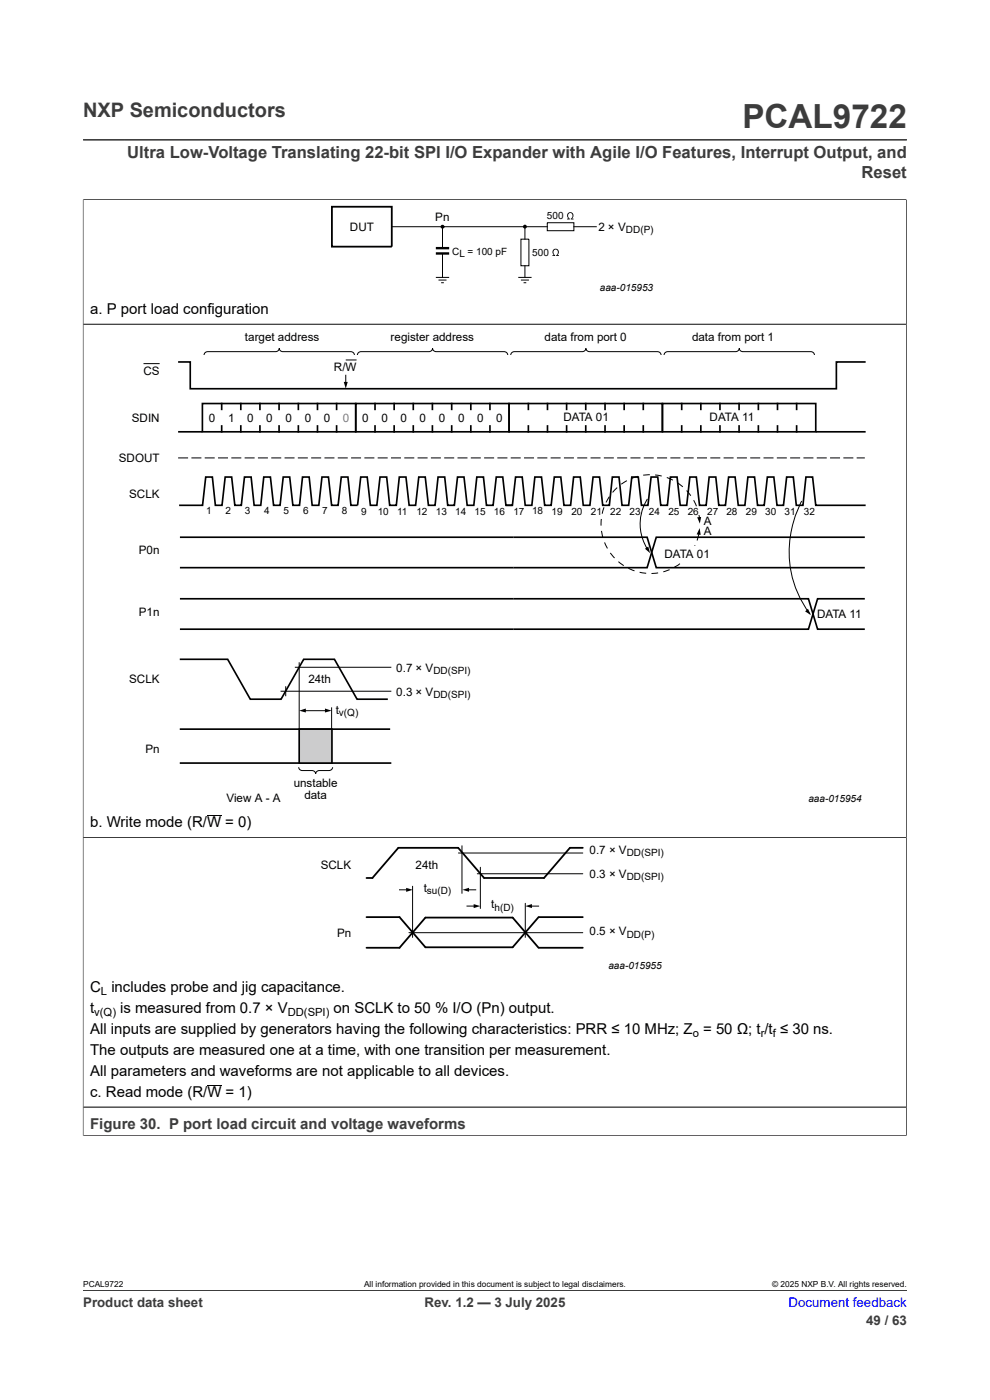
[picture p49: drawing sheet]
<svg xmlns="http://www.w3.org/2000/svg" width="210mm" height="297mm" viewBox="0 0 210 297" stroke-linecap="round" stroke-linejoin="round" font-family="sans-serif">
<defs><g id="words">
<text font-size="7.1" fill="#3c3c3c" x="157.5" y="27.2">PCAL9722</text>
<text font-size="4.2" fill="#3c3c3c" x="17.6" y="24.8">NXP Semiconductors</text>
<g font-size="3.5" fill="#3c3c3c">
<text x="27" y="33.5">Ultra Low-Voltage Translating 22-bit SPI I/O Expander with Agile I/O Features, Interrupt Output, and</text>
<text x="182.8" y="37.7">Reset</text>
</g>
<g font-size="3.2">
<text x="19.1" y="66.6">a. P port load configuration</text>
<text x="19.1" y="175.5">b. Write mode (R/W = 0)</text>
<text x="19.1" y="210.5">C includes probe and jig capacitance.</text>
<text x="19.1" y="214.9">t</text>
<text x="25.5" y="214.9">is measured from 0.7 × V</text>
<text x="70.8" y="214.9">on SCLK to 50 % I/O (Pn) output.</text>
<text x="19.1" y="219.4">All inputs are supplied by generators having the following characteristics: PRR ≤ 10 MHz; Z = 50 Ω; t /t ≤ 30 ns.</text>
<text x="19.1" y="223.8">The outputs are measured one at a time, with one transition per measurement.</text>
<text x="19.1" y="228.3">All parameters and waveforms are not applicable to all devices.</text>
<text x="19.1" y="232.7">c. Read mode (R/W = 1)</text>
</g>
<text font-size="3.2" fill="#3c3c3c" x="19.1" y="239.4">Figure 30. P port load circuit and voltage waveforms</text>
<g font-size="2.8" fill="#3c3c3c">
<text x="17.6" y="277.3">Product data sheet</text>
<text x="90.1" y="277.3">Rev. 1.2 — 3 July 2025</text>
<text x="183.7" y="281">49 / 63</text>
</g>
<text font-size="2.8" fill="#00f" x="167.3" y="277.3">Document feedback</text>
<g font-size="2.5">
<text x="92.3" y="47">Pn</text>
<text x="74.2" y="48.9">DUT</text>
<text x="126.9" y="48.9">2 × V</text>
<text x="52" y="72.2">target address</text>
<text x="82.9" y="72.2">register address</text>
<text x="115.5" y="72.2">data from port 0</text>
<text x="146.8" y="72.2">data from port 1</text>
<text x="30.4" y="79.6">CS</text>
<text x="70.8" y="78.6">R/W</text>
<text x="28" y="89.5">SDIN</text>
<text x="44.3" y="89.6">0</text>
<text x="48.4" y="89.6">1</text>
<text x="52.4" y="89.6">0</text>
<text x="56.5" y="89.6">0</text>
<text x="60.6" y="89.6">0</text>
<text x="64.6" y="89.6">0</text>
<text x="68.7" y="89.6">0</text>
<text x="76.8" y="89.6">0</text>
<text x="80.9" y="89.6">0</text>
<text x="84.9" y="89.6">0</text>
<text x="89" y="89.6">0</text>
<text x="93.1" y="89.6">0</text>
<text x="97.2" y="89.6">0</text>
<text x="101.2" y="89.6">0</text>
<text x="105.2" y="89.6">0</text>
<text x="119.5" y="89.4">DATA 01</text>
<text x="150.5" y="89.4">DATA 11</text>
<text x="25.2" y="97.9">SDOUT</text>
<text x="27.4" y="105.7">SCLK</text>
<text x="149.3" y="111.4">A</text>
<text x="149.3" y="113.5">A</text>
<text x="29.5" y="117.5">P0n</text>
<text x="140.9" y="118.3">DATA 01</text>
<text x="29.5" y="130.6">P1n</text>
<text x="173.3" y="131.1">DATA 11</text>
<text x="84.1" y="142.5">0.7 × V</text>
<text x="27.4" y="145">SCLK</text>
<text x="65.4" y="145">24th</text>
<text x="84.1" y="147.6">0.3 × V</text>
<text x="71.2" y="151.4">t</text>
<text x="30.8" y="159.8">Pn</text>
<text x="62.3" y="166.9">unstable</text>
<text x="48" y="170.2">View A - A</text>
<text x="64.6" y="169.4">data</text>
<text x="68" y="184.3">SCLK</text>
<text x="88.2" y="184.3">24th</text>
<text x="125.1" y="181.1">0.7 × V</text>
<text x="89.9" y="189.2">t</text>
<text x="125.1" y="186.3">0.3 × V</text>
<text x="104.2" y="192.7">t</text>
<text x="71.5" y="198.7">Pn</text>
<text x="125.1" y="198.4">0.5 × V</text>
</g>
<text font-size="2.5" fill="#ec008c" x="72.7" y="89.6">0</text>
<g font-size="2.4">
<text x="20" y="215.6">v(Q)</text>
<text x="21.4" y="211.1">L</text>
<text x="61" y="215.6">DD(SPI)</text>
<text x="146.9" y="220">o</text>
<text x="161.4" y="220">r</text>
<text x="163.9" y="220">f</text>
</g>
<g font-size="2.1">
<text x="116" y="46.5">500</text>
<text x="132.8" y="49.5">DD(P)</text>
<text x="95.9" y="54">CL = 100 pF</text>
<text x="112.9" y="54.3">500</text>
<text x="127.3" y="61.6">aaa-015953</text>
<text x="43.7" y="109.1">1</text>
<text x="47.8" y="109.1">2</text>
<text x="51.9" y="109.1">3</text>
<text x="56.1" y="109.1">4</text>
<text x="60.1" y="109.1">5</text>
<text x="64.3" y="109.1">6</text>
<text x="68.4" y="109.1">7</text>
<text x="72.5" y="109.1">8</text>
<text x="76.6" y="109.2">9</text>
<text x="80.1" y="109.2">10</text>
<text x="84.2" y="109.2">11</text>
<text x="88.3" y="109.2">12</text>
<text x="92.5" y="109.2">13</text>
<text x="96.6" y="109.2">14</text>
<text x="100.7" y="109.2">15</text>
<text x="104.8" y="109.2">16</text>
<text x="108.9" y="109.2">17</text>
<text x="112.9" y="109.1">18</text>
<text x="117" y="109.2">19</text>
<text x="121.2" y="109.2">20</text>
<text x="125.3" y="109.2">21</text>
<text x="129.4" y="109.2">22</text>
<text x="133.6" y="109.2">23</text>
<text x="137.7" y="109.2">24</text>
<text x="141.8" y="109.2">25</text>
<text x="145.9" y="109.2">26</text>
<text x="150" y="109.2">27</text>
<text x="154.1" y="109.2">28</text>
<text x="158.2" y="109.2">29</text>
<text x="162.3" y="109.2">30</text>
<text x="166.4" y="109.2">31</text>
<text x="170.5" y="109.2">32</text>
<text x="91.9" y="143">DD(SPI)</text>
<text x="91.9" y="148.1">DD(SPI)</text>
<text x="71.9" y="151.9">v(Q)</text>
<text x="171.5" y="170.1">aaa-015954</text>
<text x="132.9" y="181.6">DD(SPI)</text>
<text x="90.5" y="189.6">su(D)</text>
<text x="132.9" y="186.7">DD(SPI)</text>
<text x="104.9" y="193.2">h(D)</text>
<text x="132.9" y="198.9">DD(P)</text>
<text x="129.1" y="205.5">aaa-015955</text>
</g>
<g font-size="1.8">
<text x="17.6" y="273.1">PCAL9722</text>
<text x="77.2" y="273.1">All information provided in this document is subject to legal disclaimers.</text>
<text x="163.8" y="273.1">© 2025 NXP B.V. All rights reserved.</text>
</g>
</g></defs>
<path d="M17.6 29.7h174.8M17.6 42.3h174.7M17.6 42.3v135.4h174.7v-135.4M17.6 68.8h174.7" fill="none" stroke="#3c3c3c" stroke-width=".21"/>
<path d="M70.4 43.9h12.7v8.4h-12.7z" fill="none" stroke="#000" stroke-width=".38"/>
<g fill="none" stroke="#000" stroke-width=".21">
<path d="M83.1 48.1h33M92.5 58.8h2.8M93 59.4h1.7M93.6 60h.5M93.9 48.1v4.5M93.9 53.8v5M109.9 58.8h2.9M110.5 50.7h1.7v5.7h-1.7zM110.5 59.4h1.7M111.1 60h.5M111.3 48.2v2.5M111.3 56.4v2.4"/>
<path d="M116.1 47.2h5.6v1.7h-5.6zM121.7 48.1h4.8M30.4 77.1h3.5M43.3 75.3a.75 .75 0 0 1 .8-.7h14.4a.75 .75 0 0 0 .7-.7 .75 .75 0 0 0 .8 .7h14.4a.75 .75 0 0 1 .8 .7M73.3 76.4h2.3M73.3 79.6v1.7M75.8 75.3a.75 .75 0 0 1 .8-.7h14.4a.75 .75 0 0 0 .8-.7 .75 .75 0 0 0 .7 .7h14.4a.75 .75 0 0 1 .8 .7M108.3 75.3a.75 .75 0 0 1 .8-.7h14.4a.75 .75 0 0 0 .8-.7 .75 .75 0 0 0 .8 .7h14.4a.75 .75 0 0 1 .7 .7M140.9 75.3a.75 .75 0 0 1 .7-.7h14.4a.75 .75 0 0 0 .8-.7 .75 .75 0 0 0 .8 .7h14.4a.75 .75 0 0 1 .8 .7M137.3 105.9a9.9 9.9 0 0 0 0 10.6M170.1 106.3a22.7 22.7 0 0 0 1.7 24M59.5 146.6h23.5"/>
<path d="M60.6 145.6v2.1M62.5 141.6h20.5M63.5 140.5v14.2M64.6 150.8h4.6M70.3 150.1v4.6M63.4 162.8a.75 .75 0 0 0 .7 .7h2.1a.75 .75 0 0 1 .8 .7 .75 .75 0 0 1 .7-.7h2.1a.75 .75 0 0 0 .8-.7"/>
</g>
<g fill="#000">
<path d="M117.4 53a.72 .72 0 0 1 1.1 .1 .72 .72 0 0 1-.3 1h.4v.2h-.6v-.2a.57 .57 0 0 0 .4-.7 .57 .57 0 0 0-.9-.3l-.1 .2a.7 .7 0 0 0 .4 .8v.2h-.6v-.2h.3l-.3-.6zM120.5 45.2a.72 .72 0 0 1 1.1 .1 .72 .72 0 0 1-.3 1.1h.4v.2h-.6v-.2a.57 .57 0 0 0 .4-.8 .57 .57 0 0 0-.9-.2l-.1 .1a.7 .7 0 0 0 .4 .9v.2h-.6v-.2h.3l-.3-.7zM72.9 81h.9l-.5 1.4zM136.8 116.4l.7-.5 .4 1.5zM148.4 112l.2 1.5-.8-.1zM147.9 109.7h.8l-.3 1.4zM170.8 129.7l.6-.6 .6 1.4zM63.5 150.8l1.4-.5v.9zM68.9 150.3l1.4 .5-1.4 .4z"/>
<circle cx="93.9" cy="48.1" r=".28"/>
<circle cx="111.3" cy="48.1" r=".28"/>
</g>
<g fill="none" stroke="#000" stroke-width=".25">
<circle cx="93.9" cy="48.1" r=".28"/>
<circle cx="111.3" cy="48.1" r=".28"/>
</g>
<path d="M92.5 52.6h2.8M92.5 53.8h2.8" fill="none" stroke="#000" stroke-width=".51"/>
<g fill="none" stroke="#000" stroke-width=".35">
<path d="M37.8 76.8h2.6v5.7h137v-5.7h6.2M37.8 91.6h5.1M42.9 85.6h32.6v6h-32.6zM47 85.6v1.2M47 90.4v1.2M51.1 85.6v1.2M51.1 90.4v1.2M55.1 85.6v1.2M55.1 90.4v1.2M59.2 85.6v1.2M59.2 90.4v1.2M63.3 85.6v1.2"/>
<path d="M63.3 90.4v1.2M67.3 85.6v1.2M67.3 90.4v1.2M71.4 85.6v1.2M71.4 90.4v1.2M75.5 85.6h32.5v6h-32.5zM79.6 85.6v1.2M79.6 90.4v1.2M83.6 85.6v1.2M83.6 90.4v1.2M87.7 85.6v1.2M87.7 90.4v1.2"/>
<path d="M91.7 85.6v1.2M91.7 90.4v1.2M95.8 85.6v1.2M95.8 90.4v1.2M99.9 85.6v1.2M99.9 90.4v1.2M103.9 85.6v1.2M103.9 90.4v1.2M108 85.6h32.5v6h-32.5zM112.1 85.6v1.2M112.1 90.4v1.2M116.1 85.6v1.2"/>
<path d="M116.1 90.4v1.2M120.2 85.6v1.2M120.2 90.4v1.2M124.2 85.6v1.2M124.2 90.4v1.2M128.3 85.6v1.2M128.3 90.4v1.2M132.4 85.6v1.2M132.4 90.4v1.2M136.5 85.6v1.2M136.5 90.4v1.2M140.5 85.6h32.5v6h-32.5z"/>
<path d="M144.6 85.6v1.2M144.6 90.4v1.2M148.7 85.6v1.2M148.7 90.4v1.2M152.7 85.6v1.2M152.7 90.4v1.2M156.8 85.6v1.2M156.8 90.4v1.2M160.9 85.6v1.2M160.9 90.4v1.2M164.9 85.6v1.2M164.9 90.4v1.2"/>
<path d="M169 85.6v1.2M169 90.4v1.2M173 91.6h10.6M38 107.2h5l.6-6h1.4l.7 6h1.4l.7-6h1.3l.7 6h1.4l.7-6h1.4l.6 6h1.4l.6-6h1.5l.6 6h1.4l.7-6h1.4l.6 6h1.4l.7-6h1.4l.6 6h1.4l.7-6h1.4l.6 6h1.4l.7-6h1.4l.6 6h1.4l.7-6h1.4l.7 6h1.3l.7-6h1.4l.7 6h1.4l.6-6h1.4l.7 6h1.4l.6-6h1.4l.7 6h1.4l.6-6h1.4l.7 6h1.4l.6-6h1.4l.7 6h1.4l.6-6h1.5l.6 6h1.4l.7-6h1.3l.7 6h1.4M38.2 114h99.1l1.9 6.4h44.2M107.3 107.2h1.4l.7-6h1.4l.6 6h1.4l.7-6h1.4l.6 6h1.4l.7-6h1.4l.6 6h1.4l.7-6h1.4l.6 6h1.4l.7-6h1.4l.6 6h1.5l.6-6h1.4l.6 6h1.5l.6-6h1.4l.7 6h1.3l.7-6h1.4l.7 6h1.4l.6-6h1.4l.7 6h1.4l.6-6h1.4l.7 6h1.4l.6-6h1.4l.7 6h1.4l.7-6h1.3l.7 6h1.4l.6-6h1.5l.6 6h1.4l.7-6h1.3l.7 6h1.4l.7-6h1.4l.6 6h1.4l.7-6h1.4l.6 6h10.6M183.4 114h-44.2l-1.9 6.4h-99.1M38.1 139.9h10.2l4.8 8.4h6.5l4.8-8.4h6.5l4.8 8.4h6.6M38.2 127h133.3l1.9 6.5h10M183.4 127h-10l-1.9 6.5h-133.3M38.1 154.7h44.7M38.1 161.9h44.9"/>
</g>
<path d="M37.8 97.1h145.6" fill="none" stroke="#000" stroke-width=".21" stroke-dasharray="2.1 .7" stroke-linecap="butt"/>
<path d="M148.2 113.3a10.5 10.5 0 0 1-16.4 6.3 10.5 10.5 0 0 1 1-17.5 10.5 10.5 0 0 1 15.6 8.1" fill="none" stroke="#000" stroke-width=".21" stroke-dasharray="1.4 1.1" stroke-linecap="butt"/>
<path d="M63.5 154.7h6.9v7.2h-6.9z" fill="#ccc"/>
<path d="M63.5 154.7h6.9v7.2h-6.9z" fill="none" stroke="#000" stroke-width=".35"/>
<g fill="#fff">
<path d="M144 116h4.6v3.2h-4.6z"/>
<path d="M144.9 107.6h3.8v1.6h-3.8z"/>
</g>
<g fill="none" stroke="#000" stroke-width=".21">
<path d="M43.9 173h3M98 179.4v10.1M84.7 188.8h1.7M86.7 197.9h36.9M87.5 188v10.9M97.2 181h26.4M99.1 192.2h1.7M99.2 188.8h1.7M101.2 185.4h22.4M101.9 184v8.7M111.4 191.6v7.3M112.6 192.2h1.6"/>
<path d="M44 230.2h3"/>
</g>
<path d="M17.6 42.4v198.6M17.7 42.3h174.5M192.3 42.4v198.6M17.7 68.8h174.5M17.6 177.7h174.7M17.6 234.9h174.7M17.6 240.9h174.7M17.6 273.8h174.8" fill="none" stroke="#3c3c3c" stroke-width=".21"/>
<path d="M123.6 179.9h-2.7l-5.5 6.4h-12.7l-5.5-6.4h-12.7l-5.5 6.4h-1.3M77.7 194.6h7l5.5 6.4h18.5l5.5-6.4M114.3 194.6h9.3M77.7 201.1h7l5.5-6.4h18.5l5.5 6.4M114.3 201.1h9.3" fill="none" stroke="#000" stroke-width=".38"/>
<path d="M86.2 188.4l1.4 .4-1.4 .4zM98.1 188.8l1.4-.5v.9zM100.5 191.8l1.4 .4-1.4 .4zM111.4 192.2l1.4-.4v.8z" fill="#000"/>
<use href="#words"/>
</svg>
